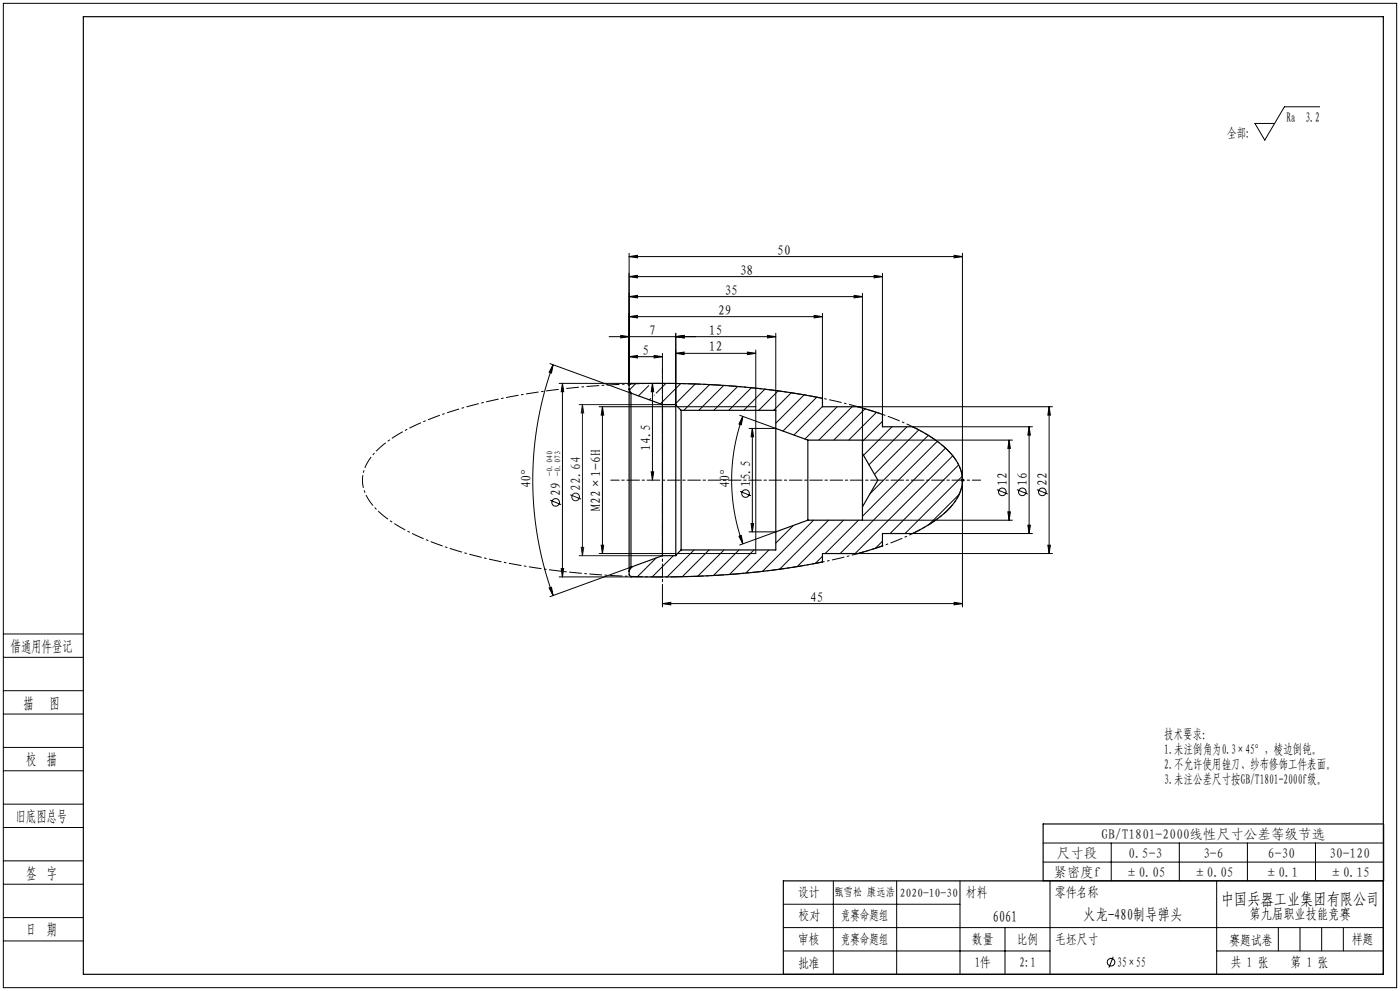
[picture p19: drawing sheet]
<svg xmlns="http://www.w3.org/2000/svg" width="420mm" height="297mm" viewBox="0 0 420 297" stroke-linecap="round" stroke-linejoin="round" font-family="sans-serif">
<defs><g id="words">
<text font-size="4.9" x="366.3" y="271.1">中国兵器工业集团有限公司</text>
<g font-size="4.7">
<text x="3.2" y="195.3">借通用件登记</text>
<text x="7.1" y="212.3">描</text>
<text x="14.8" y="212.3">图</text>
<text x="7.9" y="229.3">校 描</text>
<text x="4.7" y="246.3">旧底图总号</text>
<text x="7.9" y="263.3">签 字</text>
<text x="325" y="275.8">火龙-480制导弹头</text>
<text x="7.9" y="280.2">日 期</text>
<text x="297.8" y="276.2">6061</text>
</g>
<text font-size="4.2" x="374.8" y="275.5">第九届职业技能竞赛</text>
<g font-size="4.1">
<text x="368.2" y="41.4">全部:</text>
<text x="386" y="36.4">Ra 3.2</text>
<text x="233.1" y="76.3">50</text>
<text x="221.9" y="82.3">38</text>
<text x="217.4" y="88.3">35</text>
<text x="215.5" y="94.3">29</text>
<text x="194.7" y="100.3">7</text>
<text x="212.7" y="100.3">15</text>
<text x="192.7" y="106.3">5</text>
<text x="212.7" y="105.3">12</text>
<text x="195.2" y="135.2" transform="rotate(-90 195.2 135.2)">14.5</text>
<text x="159.2" y="146.4" transform="rotate(-89 159.2 146.4)">40°</text>
<text x="168.2" y="148.7" transform="rotate(-90 168.2 148.7)">29</text>
<text x="218.8" y="146.3" transform="rotate(-88 218.8 146.3)">40°</text>
<text x="225.1" y="146" transform="rotate(-90 225.1 146)">15.5</text>
<text x="302.2" y="145.5" transform="rotate(-90 302.2 145.5)">12</text>
<text x="308.2" y="145.5" transform="rotate(-90 308.2 145.5)">16</text>
<text x="314.2" y="145.5" transform="rotate(-90 314.2 145.5)">22</text>
<text x="180.2" y="153.1" transform="rotate(-90 180.2 153.1)">M22×1-6H</text>
<text x="243" y="180.3">45</text>
<text x="349.3" y="221.6">技术要求：</text>
<text x="349.3" y="226.1">1.未注倒角为0.3×45°，棱边倒钝。</text>
<text x="349.3" y="230.6">2.不允许使用锉刀、纱布修饰工件表面。</text>
<text x="349.3" y="235.1">3.未注公差尺寸按GB/T1801-2000f级。</text>
<text x="239.4" y="268.7">设计</text>
<text x="289.8" y="268.8">材料</text>
<text x="316.6" y="268.8">零件名称</text>
<text x="239.5" y="275.8">校对</text>
<text x="252.3" y="275.7">竞赛命题组</text>
<text x="239.4" y="282.8">审核</text>
<text x="252.3" y="282.8">竞赛命题组</text>
<text x="291.6" y="282.9">数量</text>
<text x="305.1" y="282.9">比例</text>
<text x="316.6" y="282.9">毛坯尺寸</text>
<text x="368.8" y="283.2">赛题试卷</text>
<text x="405.5" y="283">样题</text>
<text x="239.4" y="290.1">批准</text>
<text x="292.4" y="289.8">1件</text>
<text x="305.9" y="289.8">2:1</text>
<text x="335.2" y="289.8">35×55</text>
<text x="369.2" y="289.9">共 1 张</text>
<text x="387.1" y="289.9">第 1 张</text>
</g>
<g font-size="4.1" fill="#191924">
<text x="174.2" y="147.1" transform="rotate(-90 174.2 147.1)">22.64</text>
<text x="330.4" y="251.5">GB/T1801-2000线性尺寸公差等级节选</text>
<text x="317" y="257.2">尺寸段</text>
<text x="338.5" y="257.2">0.5-3</text>
<text x="361" y="257.2">3-6</text>
<text x="380.4" y="257.2">6-30</text>
<text x="398.8" y="257.2">30-120</text>
<text x="316" y="262.9">紧密度f</text>
<text x="337.5" y="262.9">±0.05</text>
<text x="357.9" y="262.9">±0.05</text>
<text x="379.4" y="262.9">±0.1</text>
<text x="398.8" y="262.9">±0.15</text>
</g>
<g font-size="3.5">
<text x="250.4" y="268.6">甄雪松 康远浩</text>
<text x="269.9" y="268.8">2020-10-30</text>
</g>
<g font-size="2.4">
<text x="165.7" y="142.6" transform="rotate(-90 165.7 142.6)">-0.040</text>
<text x="168.2" y="142.6" transform="rotate(-90 168.2 142.6)">-0.073</text>
</g>
</g></defs>
<g fill="none" stroke="#000" stroke-width=".3">
<path d="M1 1h418v295h-418zM395.9 32h-10.6l-5.9 10-2.9-5h5.9M188.7 76.9l2.5-.4v.8zM188.7 75.9v39.6M188.7 76.9h100M286.2 76.5l2.5 .4-2.5 .4zM288.7 75.9v106M188.7 88.9l2.5-.4v.8zM188.7 88.9h70M188.7 94.9l2.5-.4v.8zM188.7 82.9l2.5-.4v.8zM188.7 94.9h58"/>
<path d="M188.7 82.9h76M202.7 99.9v22h-23M232.7 99.9v23.1M244.2 94.5l2.5 .4-2.5 .4zM246.7 93.9v25.5M256.2 88.5l2.5 .4-2.5 .4zM258.7 87.9v44h45M262.2 82.5l2.5 .4-2.5 .4zM264.7 81.9v42.3M165 109l24.3 8.8M165.9 109.3l-.4 2.5-.8-.2zM165.9 109.3a101.1 101.1 0 0 0 0 69.2"/>
<path d="M167.7 114.9h21.6M168.7 114.9l.4 2.5h-.7zM168.7 114.9v58M182.7 100.9h50M186.2 100.5l2.5 .4-2.5 .4zM188.7 106.9l2.5-.4v.8zM188.7 106.9h10M195.7 114.9v29M195.7 114.9l.4 2.5h-.7zM196.2 106.5l2.5 .4-2.5 .4zM198.7 105.9v15.4M202.7 100.9l2.5-.4v.8z"/>
<path d="M202.7 105.9l2.5-.4v.8zM202.7 105.9h24M224.2 105.5l2.5 .4-2.5 .4zM226.7 104.9v61h-23.4M230.2 100.5l2.5 .4-2.5 .4zM180.7 121.9l.4 2.5h-.7zM180.7 121.9v44M203.3 121.9h23.4M221.9 124.5l10.8 3.9h-8M222.9 124.8l-.5 2.5-.7-.2zM222.9 124.8a55.8 55.8 0 0 0 0 38.2M225.7 128.4l.4 2.5h-.8z"/>
<path d="M225.7 128.4v31M257.4 121.9h58.3M273.8 127.9h35.9M302.7 131.9v24M302.7 131.9l.4 2.5h-.7zM308.7 127.9v32M308.7 127.9l.4 2.5h-.7zM314.7 121.9v44M314.7 121.9l.4 2.5h-.7zM165.1 149.9l3.2 1.3M195.4 141.4h.7l-.4 2.5zM222 147.3l3.3 1.3"/>
<path d="M224.7 159.4h8l-10.8 3.9M225.3 156.9h.8l-.4 2.5zM258.7 155.9h45M273.8 159.9h35.9M288.2 143.9h1M288.4 143.5l.7 .8M289.1 143.5l-.7 .8M299.1 146.8l3.2 1.3M302.4 153.4h.7l-.4 2.5zM305.1 146.8l3.2 1.3M308.4 157.4h.7l-.4 2.5zM311.1 146.8l3.2 1.3"/>
<path d="M164.7 176.2l.8-.2 .4 2.5zM167.7 172.9h21.6M168.4 170.4h.7l-.4 2.5zM179.7 165.9h23M180.4 163.4h.7l-.4 2.5zM189.3 170l-24.3 8.8M198.7 176.5v5.4M221.7 160.7l.7-.2 .5 2.5zM257.4 165.9h58.3M314.4 163.4h.7l-.4 2.5zM1 197h24M1 190h24"/>
<path d="M198.7 180.9l2.5-.4v.8zM198.7 180.9h90M286.2 180.5l2.5 .4-2.5 .4zM1 214h24M1 207h24M1 231h24M1 224h24M1 258h24M1 248h24M1 241h24M312.9 258.4h102.2M312.9 252.7h102.2"/>
<path d="M333.4 252.7v11.3M353.8 252.7v11.3M374.2 252.7v11.3M394.7 252.7v11.3M1 275h24M1 265h24M235 271h53M235 278h180M250 264v28M269 264v28M288 264v28M301.5 278v14"/>
<path d="M315 264v28M365 264v28M383.5 278v7M390 278v7M396.5 278v7M403 278v7M1 282h24M235 285h80M334 286.7l-1.3 3.3M365 285h50"/>
<circle cx="166.7" cy="150.6" r="1.14"/>
<circle cx="223.7" cy="147.9" r="1.14"/>
<circle cx="300.7" cy="147.4" r="1.14"/>
<circle cx="306.7" cy="147.4" r="1.14"/>
<circle cx="312.7" cy="147.4" r="1.14"/>
<circle cx="333.3" cy="288.4" r="1.14"/>
</g>
<g fill="none" stroke="#191924" stroke-width=".3">
<path d="M173.7 121.3h25M174.7 121.3v45.2M174.7 121.3l.4 2.5h-.7zM171.1 148.3l3.2 1.3M173.7 166.5h25M174.4 164h.7l-.4 2.5z"/>
<circle cx="172.7" cy="148.9" r="1.14"/>
</g>
<path d="M284.8 135.4a50 50 0 0 0-19.7-11.1 202.6 202.6 0 0 0-60.1-9.3 231.1 231.1 0 0 0-67.1 7.5 65.2 65.2 0 0 0-23.5 11.2 13.3 13.3 0 0 0-5.6 11.2 15.9 15.9 0 0 0 7.1 10.3 76.6 76.6 0 0 0 26.8 11.4 251.7 251.7 0 0 0 82.3 5 160.8 160.8 0 0 0 45.6-10.2 37.4 37.4 0 0 0 15.8-11 10.6 10.6 0 0 0-.9-14.3l-.7-.7" fill="none" stroke="#000" stroke-width=".3" stroke-dasharray="3.8 .8 .8 .8" stroke-dashoffset=".6" stroke-linecap="butt"/>
<path d="M25 5h390v287h-390zM312.9 264v-17.1h102.2v17.1h-180.1v28" fill="none" stroke="#000" stroke-width=".35"/>
<path d="M294.2 143.9h-111" fill="none" stroke="#000" stroke-width=".3" stroke-dasharray="3.8 .8 .8 .8" stroke-dashoffset="1.3"/>
<path d="M188.7 115.5v-.6" fill="none" stroke="#000" stroke-width=".3" stroke-dasharray="3.8 .8 .8 .8"/>
<path d="M198.7 110.5v66" fill="none" stroke="#000" stroke-width=".3" stroke-dasharray="3.8 .8 .8 .8" stroke-dashoffset="2.4"/>
<path d="M189.3 117.8l-.6-.2M189.3 170l-.6 .2" fill="none" stroke="#191924" stroke-width=".3" stroke-dasharray="3.8 .8 .8 .8"/>
<g fill="#000">
<path d="M286.2 76.5l2.5 .4-2.5 .4zM188.7 76.9l2.5-.4v.8z"/>
<path d="M165.9 109.3l-.4 2.5-.8-.2zM164.7 176.2l.8-.2 .4 2.5z"/>
<path d="M188.7 106.9l2.5-.4v.8zM196.2 106.5l2.5 .4-2.5 .4zM202.7 105.9l2.5-.4v.8zM224.2 105.5l2.5 .4-2.5 .4zM188.7 94.9l2.5-.4v.8zM244.2 94.5l2.5 .4-2.5 .4zM188.7 82.9l2.5-.4v.8zM262.2 82.5l2.5 .4-2.5 .4z"/>
<path d="M202.7 100.9l2.5-.4v.8zM186.2 100.5l2.5 .4-2.5 .4zM256.2 88.5l2.5 .4-2.5 .4zM188.7 88.9l2.5-.4v.8z"/>
<path d="M202.7 100.9l2.5-.4v.8zM230.2 100.5l2.5 .4-2.5 .4z"/>
<path d="M180.7 121.9l.4 2.5h-.7zM180.4 163.4h.7l-.4 2.5zM168.7 114.9l.4 2.5h-.7zM168.4 170.4h.7l-.4 2.5zM225.7 128.4l.4 2.5h-.8zM225.3 156.9h.8l-.4 2.5zM308.7 127.9l.4 2.5h-.7zM308.4 157.4h.7l-.4 2.5zM314.7 121.9l.4 2.5h-.7zM314.4 163.4h.7l-.4 2.5z"/>
<path d="M222.9 124.8l-.5 2.5-.7-.2zM221.7 160.7l.7-.2 .5 2.5z"/>
<path d="M302.4 153.4h.7l-.4 2.5zM302.7 131.9l.4 2.5h-.7zM195.4 141.4h.7l-.4 2.5zM195.7 114.9l.4 2.5h-.7z"/>
<path d="M286.2 180.5l2.5 .4-2.5 .4zM198.7 180.9l2.5-.4v.8z"/>
</g>
<path d="M174.7 121.3l.4 2.5h-.7zM174.4 164h.7l-.4 2.5z" fill="#191924"/>
<g fill="none" stroke="#000" stroke-width=".3">
<path d="M190.8 114.9l-2 1.9M194.6 115.6l-3.1 3M195.2 119.4l-.4 .4M196.3 118.4h-.1M199.8 114.9l-2.9 2.9M204.2 115l-6.1 6M208.6 115.1l-6.2 6.2M212.9 115.3l-7.7 7.7M217.1 115.5l-7.4 7.5M221.3 115.8l-7.2 7.2M225.4 116.2l-6.8 6.8M229.5 116.6l-6.4 6.4"/>
<path d="M233.4 117.1l-5.8 5.9M237.4 117.7l-5.3 5.3M241.2 118.3l-8.5 8.5M245 119l-10.1 10.2M246.7 121.8l-8.5 8.6M251.1 121.9l-9.6 9.7M255.6 121.9l-10 10M259.5 122.5l-9.4 9.4M262.9 123.6l-8.3 8.3M264.7 126.3l-6 6M267.6 127.9l-8.6 8.5M272.1 127.9l-11.4 11.4"/>
<path d="M275.6 128.8l-13.3 13.3M278.5 130.5l-17.5 17.5M281.2 132.3l-22.5 22.4M283.7 134.3l-31.7 31.6M285.8 136.6l-29.3 29.3M287.6 139.3l-20.6 20.6M238 157.5l-5.3 5.3M244.1 155.9l-15.4 15.3M248.6 155.9l-14.7 14.7M253.1 155.9l-13.9 13.9M257.6 155.9l-10 10M287.8 148.1l-9.1 9.1"/>
<path d="M288.7 142.8l-17.2 17.1M189.8 169.8l-.8 .7M196.8 167.2l-5.6 5.7M202 166.5l-6.3 6.4M208.2 164.8l-8.1 8.1M212.7 164.8l-8 8M217.2 164.8l-7.9 7.9M221.7 164.8l-7.7 7.7M226.2 164.8l-7.4 7.4M230.7 164.8l-7 7M246.7 166.7l-2.1 2.1M264.7 162.2l-2.1 2.1"/>
</g>
<g fill="none" stroke="#000" stroke-width=".35">
<path d="M188.7 116.6v-1.1l.6-.6a285.2 285.2 0 0 1 45.5 2.4l11.9 2.1v2.5h10.7l7.3 2.3v3.7h9.1a31.2 31.2 0 0 1 13.4 10.7 10.5 10.5 0 0 1-1.4 12.6 34.4 34.4 0 0 1-12 8.7h-9.1v3.7l-7.3 2.3h-10.7v2.5a245 245 0 0 1-48 4.5h-9.4l-.6-.6v-1.1M188.7 116.6v54.6M188.7 116.6l.6 1.2M189.3 117.8v52.2M189.3 117.8l9.4 3.5M198.7 121.3v45.2M198.7 121.3l4 .1M202.7 121.4v45M202.7 121.4l1.6 1.6M204.3 123v41.8M204.3 123h28.4v5.4M232.7 128.4v31"/>
<path d="M232.7 128.4l9.7 3.5M242.4 131.9v24M242.4 131.9h16.3v4M258.7 135.9v16M258.7 135.9l4.7 8-4.7 8M232.7 159.4v5.4h-28.4M242.4 155.9l-9.7 3.5M258.7 151.9v4h-16.3M189.3 170l-.6 1.2M198.7 166.5l-9.4 3.5M202.7 166.4l-4 .1M204.3 164.8l-1.6 1.6"/>
</g>
<use href="#words"/>
</svg>
